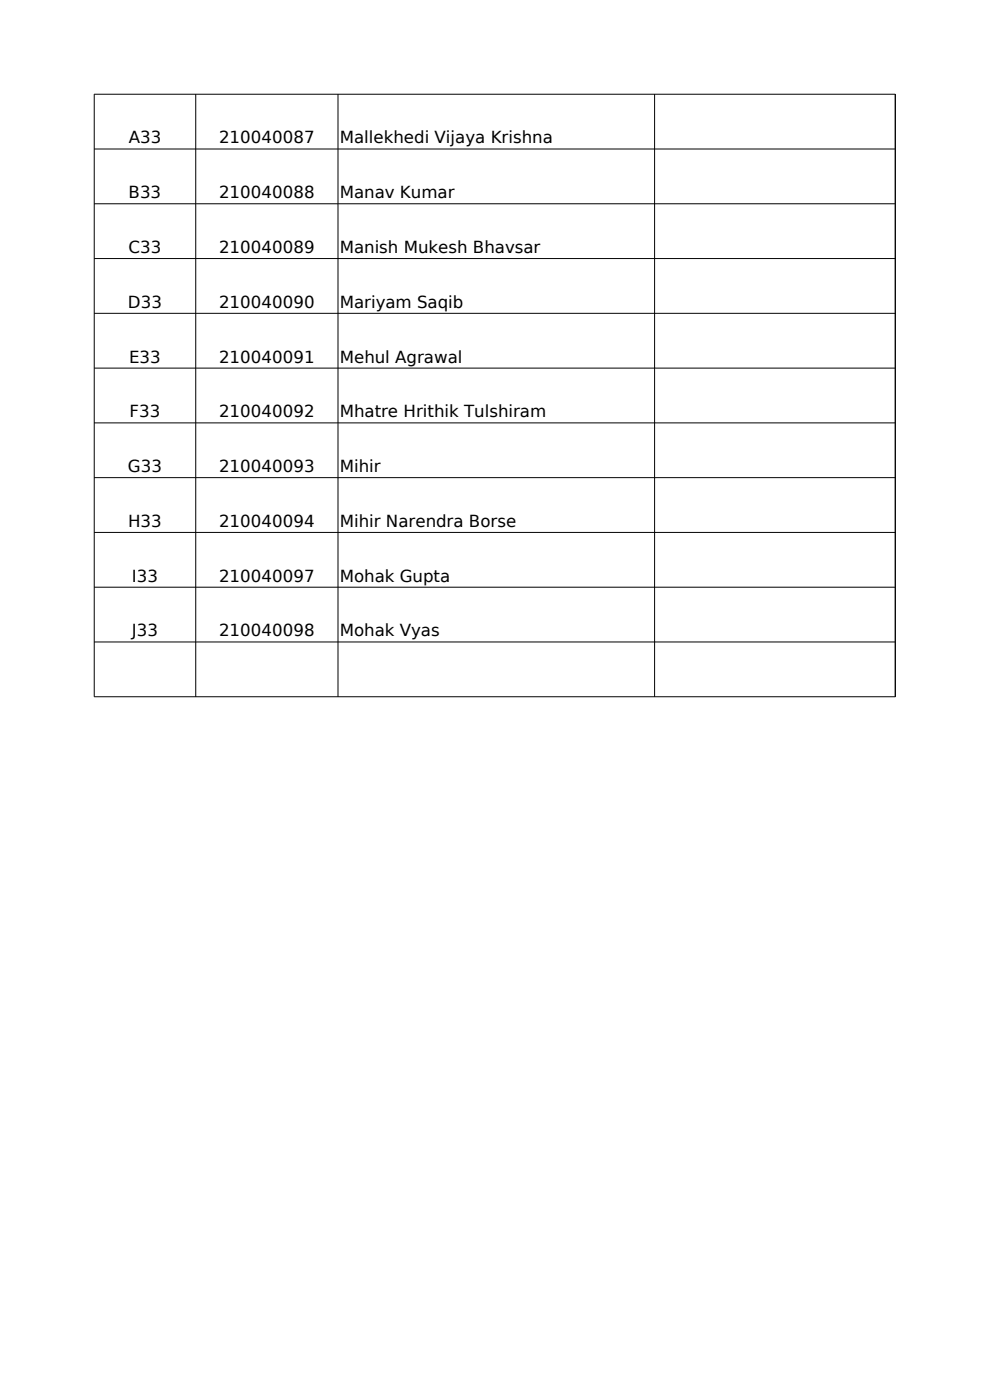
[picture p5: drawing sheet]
<svg xmlns="http://www.w3.org/2000/svg" width="210mm" height="297mm" viewBox="0 0 210 297" stroke-linecap="round" stroke-linejoin="round" font-family="sans-serif">
<defs><g id="words">
<g font-size="3.5">
<text x="27.3" y="30.4">A33</text>
<text x="46.5" y="30.4">210040087</text>
<text x="72.1" y="30.4">Mallekhedi Vijaya Krishna</text>
<text x="27.3" y="42.1">B33</text>
<text x="46.5" y="42.1">210040088</text>
<text x="72.1" y="42.1">Manav Kumar</text>
<text x="27.3" y="53.7">C33</text>
<text x="46.5" y="53.7">210040089</text>
<text x="72.1" y="53.7">Manish Mukesh Bhavsar</text>
<text x="27.1" y="65.3">D33</text>
<text x="46.5" y="65.3">210040090</text>
<text x="72.1" y="65.3">Mariyam Saqib</text>
<text x="27.4" y="76.9">E33</text>
<text x="46.5" y="76.9">210040091</text>
<text x="72.1" y="76.9">Mehul Agrawal</text>
<text x="27.5" y="88.5">F33</text>
<text x="46.5" y="88.5">210040092</text>
<text x="72.1" y="88.5">Mhatre Hrithik Tulshiram</text>
<text x="27.1" y="100.2">G33</text>
<text x="46.5" y="100.2">210040093</text>
<text x="72.1" y="100.2">Mihir</text>
<text x="27.2" y="111.8">H33</text>
<text x="46.5" y="111.8">210040094</text>
<text x="72.1" y="111.8">Mihir Narendra Borse</text>
<text x="28" y="123.4">I33</text>
<text x="46.5" y="123.4">210040097</text>
<text x="72.1" y="123.4">Mohak Gupta</text>
<text x="28" y="135">J33</text>
<text x="46.5" y="135">210040098</text>
<text x="72.1" y="135">Mohak Vyas</text>
</g>
</g></defs>
<g fill="none" stroke="#000" stroke-width=".21">
<path d="M41.5 20v127.8M71.7 20v127.8M138.9 20v127.8M189.9 20v127.8M189.9 20h-169.9v127.8M20 31.6h169.9M20 43.2h169.9M20 54.9h169.9M20 66.5h169.9M20 78.1h169.9M20 89.7h169.9M20 101.3h169.9"/>
<path d="M20 113h169.9M20 124.6h169.9M20 136.2h169.9M20 147.8h169.9"/>
</g>
<use href="#words"/>
</svg>
